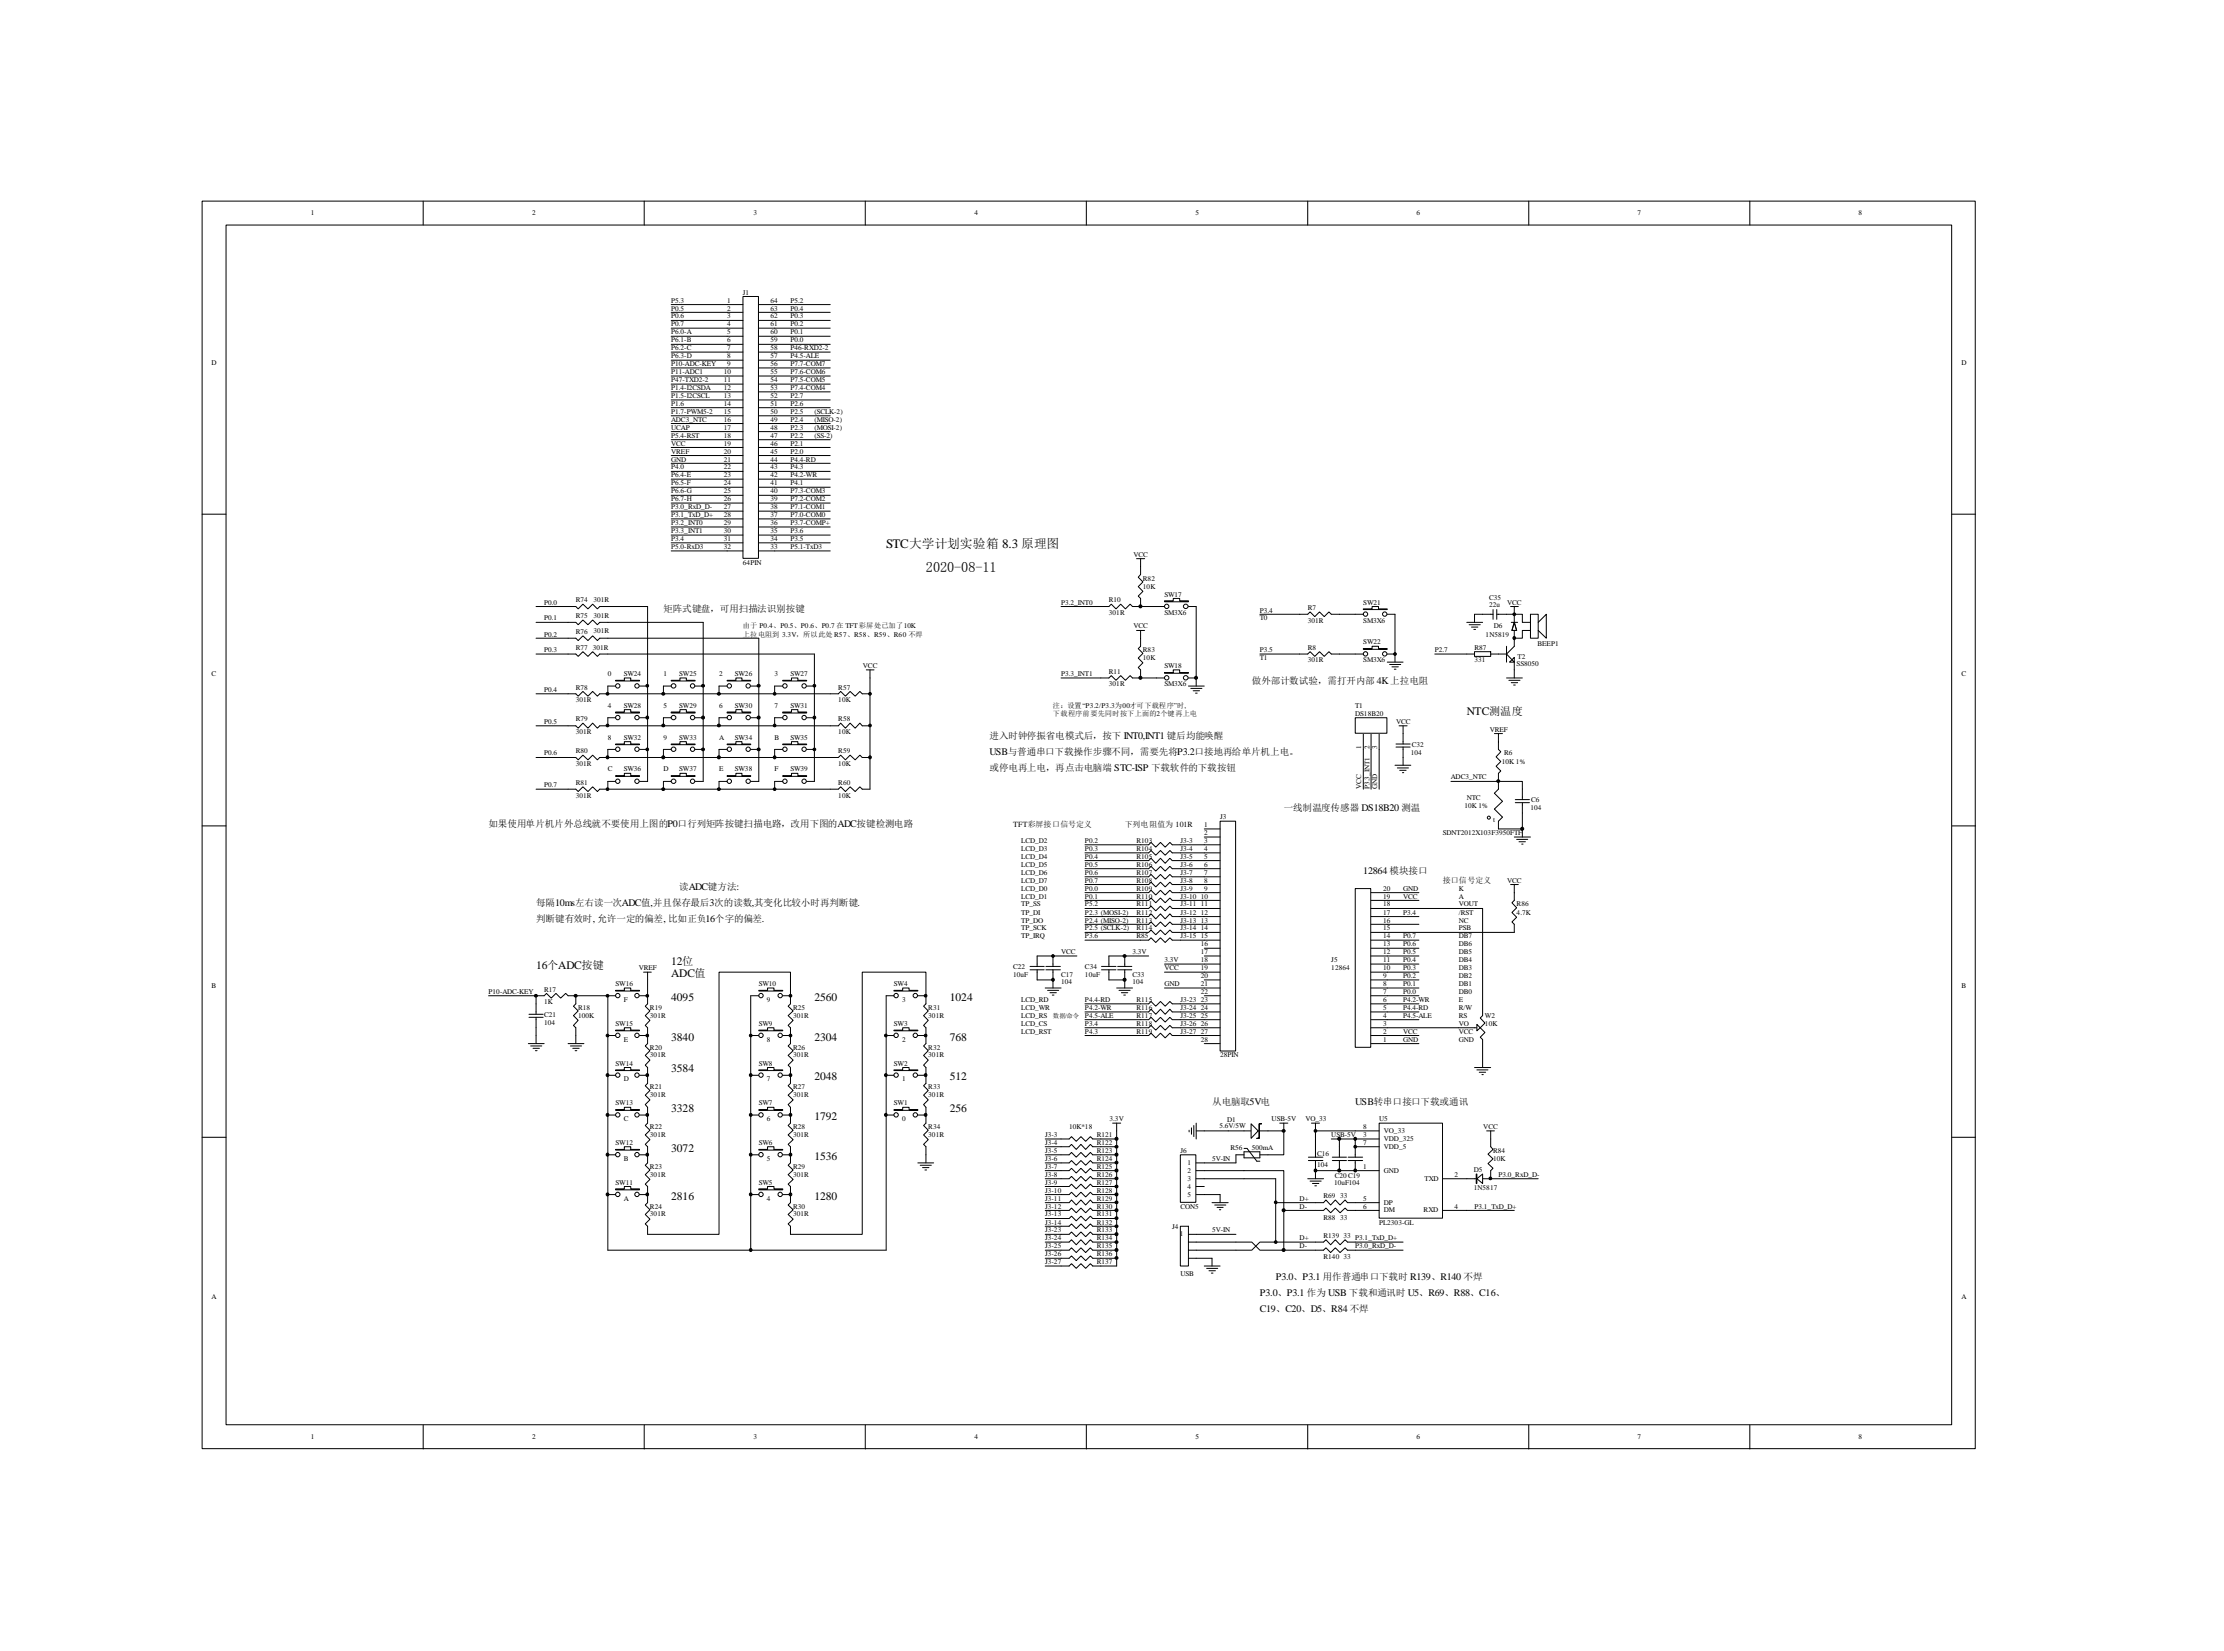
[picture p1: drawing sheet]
<svg xmlns="http://www.w3.org/2000/svg" width="279mm" height="207mm" viewBox="0 0 279 207" stroke-linecap="round" stroke-linejoin="round" font-family="sans-serif">
<defs><g id="words">
<text font-size="1.8" x="116.3" y="71.9">2020-08-11</text>
<text font-size="1.6" x="111.3" y="68.8">STC大学计划实验箱 8.3 原理图</text>
<g font-size="1.4">
<text x="184.3" y="89.8">NTC测温度</text>
<text x="67.3" y="121.7">16个ADC按键</text>
<text x="84.3" y="125.7">4095</text>
<text x="84.3" y="122.7">ADC值</text>
<text x="84.3" y="121.2">12位</text>
<text x="102.3" y="125.7">2560</text>
<text x="119.3" y="125.7">1024</text>
<text x="84.3" y="130.7">3840</text>
<text x="102.3" y="130.7">2304</text>
<text x="119.3" y="130.7">768</text>
<text x="84.3" y="134.7">3584</text>
<text x="102.3" y="135.7">2048</text>
<text x="119.3" y="135.7">512</text>
<text x="84.3" y="139.7">3328</text>
<text x="102.3" y="140.7">1792</text>
<text x="119.3" y="139.7">256</text>
<text x="84.3" y="144.7">3072</text>
<text x="102.3" y="145.7">1536</text>
<text x="84.3" y="150.7">2816</text>
<text x="102.3" y="150.7">1280</text>
</g>
<g font-size="1.3">
<text x="124.3" y="94.9">USB与普通串口下载操作步骤不同，需要先将P3.2口接地再给单片机上电。</text>
<text x="171.3" y="109.8">12864 模块接口</text>
<text x="170.3" y="138.8">USB转串口接口下载或通讯</text>
<text x="160.3" y="160.7">P3.0、P3.1 用作普通串口下载时 R139、R140 不焊</text>
<text x="158.3" y="162.8">P3.0、P3.1 作为 USB 下载和通讯时 U5、R69、R88、C16、</text>
<text x="158.3" y="164.8">C19、C20、D5、R84 不焊</text>
</g>
<g font-size="1.2">
<text x="83.3" y="76.9">矩阵式键盘，可用扫描法识别按键</text>
<text x="157.3" y="85.9">做外部计数试验，需打开内部 4K上拉电阻</text>
<text x="124.3" y="92.9">进入时钟停振省电模式后，按下 INT0,INT1 键后均能唤醒</text>
<text x="124.3" y="96.9">或停电再上电，再点击电脑端 STC-ISP 下载软件的下载按钮</text>
<text x="161.3" y="101.8">一线制温度传感器 DS18B20 测温</text>
<text x="61.4" y="103.8">如果使用单片机片外总线就不要使用上图的P0口行列矩阵按键扫描电路，改用下图的ADC按键检测电路</text>
<text x="67.3" y="113.8">每隔10ms左右读一次ADC值,并且保存最后3次的读数,其变化比较小时再判断键.</text>
<text x="85.3" y="111.8">读ADC键方法:</text>
<text x="67.3" y="115.8">判断键有效时, 允许一定的偏差, 比如正负16个字的偏差.</text>
<text x="152.3" y="138.8">从电脑取5V电</text>
</g>
<g font-size="1">
<text x="127.3" y="103.9">TFT彩屏接口信号定义</text>
<text x="141.3" y="103.9">下列电阻值为 101R</text>
<text x="181.3" y="110.9">接口信号定义</text>
</g>
<g font-size=".9">
<text x="39.1" y="27">1</text>
<text x="66.8" y="27">2</text>
<text x="94.6" y="27">3</text>
<text x="122.4" y="27">4</text>
<text x="150.2" y="27">5</text>
<text x="178" y="27">6</text>
<text x="205.7" y="27">7</text>
<text x="233.5" y="27">8</text>
<text x="84.3" y="39">P0.5</text>
<text x="84.3" y="40">P0.6</text>
<text x="84.3" y="41">P0.7</text>
<text x="84.3" y="38">P5.3</text>
<text x="84.3" y="42">P6.0-A</text>
<text x="91.3" y="38">1</text>
<text x="91.3" y="39">2</text>
<text x="91.3" y="40">3</text>
<text x="91.3" y="41">4</text>
<text x="91.3" y="42">5</text>
<text x="93.3" y="37">J1</text>
<text x="96.8" y="42">60</text>
<text x="96.8" y="41">61</text>
<text x="96.8" y="40">62</text>
<text x="96.8" y="39">63</text>
<text x="96.8" y="38">64</text>
<text x="99.3" y="42">P0.1</text>
<text x="99.3" y="41">P0.2</text>
<text x="99.3" y="40">P0.3</text>
<text x="99.3" y="39">P0.4</text>
<text x="99.3" y="38">P5.2</text>
<text x="26.6" y="45.8">D</text>
<text x="84.3" y="46">P10-ADC-KEY</text>
<text x="84.3" y="47">P11-ADC1</text>
<text x="84.3" y="48">P47-TXD2-2</text>
<text x="84.3" y="44">P6.2-C</text>
<text x="84.3" y="45">P6.3-D</text>
<text x="84.3" y="43">P6.1-B</text>
<text x="90.9" y="47">10</text>
<text x="90.9" y="48">11</text>
<text x="91.3" y="43">6</text>
<text x="91.3" y="44">7</text>
<text x="91.3" y="45">8</text>
<text x="91.3" y="46">9</text>
<text x="96.8" y="48">54</text>
<text x="96.8" y="47">55</text>
<text x="96.8" y="46">56</text>
<text x="96.8" y="45">57</text>
<text x="96.8" y="44">58</text>
<text x="96.8" y="43">59</text>
<text x="99.3" y="45">P4.5-ALE</text>
<text x="99.3" y="43">P0.0</text>
<text x="99.3" y="46">P7.7-COM7</text>
<text x="99.3" y="47">P7.6-COM6</text>
<text x="99.3" y="48">P7.5-COM5</text>
<text x="99.3" y="44">P46-RXD2-2</text>
<text x="246.4" y="45.8">D</text>
<text x="84.3" y="50">P1.5-I2CSCL</text>
<text x="84.3" y="49">P1.4-I2CSDA</text>
<text x="84.3" y="53">ADC3_NTC</text>
<text x="84.3" y="51">P1.6</text>
<text x="84.3" y="52">P1.7-PWM5-2</text>
<text x="84.3" y="54">UCAP</text>
<text x="90.9" y="49">12</text>
<text x="90.9" y="50">13</text>
<text x="90.9" y="51">14</text>
<text x="90.9" y="52">15</text>
<text x="90.9" y="53">16</text>
<text x="90.9" y="54">17</text>
<text x="96.8" y="54">48</text>
<text x="96.8" y="53">49</text>
<text x="96.8" y="52">50</text>
<text x="96.8" y="51">51</text>
<text x="96.8" y="50">52</text>
<text x="96.8" y="49">53</text>
<text x="99.3" y="54">P2.3</text>
<text x="99.3" y="53">P2.4</text>
<text x="99.3" y="52">P2.5</text>
<text x="99.3" y="51">P2.6</text>
<text x="99.3" y="50">P2.7</text>
<text x="99.3" y="49">P7.4-COM4</text>
<text x="102.3" y="53">(MISO-2)</text>
<text x="102.3" y="52">(SCLK-2)</text>
<text x="102.3" y="54">(MOSI-2)</text>
<text x="84.3" y="55">P5.4-RST</text>
<text x="84.3" y="58">GND</text>
<text x="84.3" y="57">VREF</text>
<text x="84.3" y="56">VCC</text>
<text x="84.3" y="60">P6.4-E</text>
<text x="84.3" y="59">P4.0</text>
<text x="90.9" y="55">18</text>
<text x="90.9" y="56">19</text>
<text x="90.9" y="57">20</text>
<text x="90.9" y="58">21</text>
<text x="90.9" y="59">22</text>
<text x="90.9" y="60">23</text>
<text x="96.8" y="60">42</text>
<text x="96.8" y="59">43</text>
<text x="96.8" y="58">44</text>
<text x="96.8" y="57">45</text>
<text x="96.8" y="56">46</text>
<text x="96.8" y="55">47</text>
<text x="99.3" y="58">P4.4-RD</text>
<text x="99.3" y="56">P2.1</text>
<text x="99.3" y="57">P2.0</text>
<text x="99.3" y="55">P2.2</text>
<text x="99.3" y="60">P4.2-WR</text>
<text x="99.3" y="59">P4.3</text>
<text x="102.3" y="55">(SS-2)</text>
<text x="84.3" y="65.9">P3.2_INT0</text>
<text x="84.3" y="64">P3.0_RxD_D-</text>
<text x="84.3" y="65">P3.1_TxD_D+</text>
<text x="84.3" y="63">P6.7-H</text>
<text x="84.3" y="62">P6.6-G</text>
<text x="84.3" y="61">P6.5-F</text>
<text x="90.9" y="61">24</text>
<text x="90.9" y="62">25</text>
<text x="90.9" y="63">26</text>
<text x="90.9" y="64">27</text>
<text x="90.9" y="65">28</text>
<text x="90.9" y="65.9">29</text>
<text x="96.8" y="65.9">36</text>
<text x="96.8" y="65">37</text>
<text x="96.8" y="64">38</text>
<text x="96.8" y="63">39</text>
<text x="96.8" y="62">40</text>
<text x="96.8" y="61">41</text>
<text x="99.3" y="65.9">P3.7-COMP+</text>
<text x="99.3" y="63">P7.2-COM2</text>
<text x="99.3" y="62">P7.3-COM3</text>
<text x="99.3" y="64">P7.1-COM1</text>
<text x="99.3" y="65">P7.0-COM0</text>
<text x="99.3" y="61">P4.1</text>
<text x="84.3" y="67">P3.3_INT1</text>
<text x="84.3" y="69">P5.0-RxD3</text>
<text x="84.3" y="68">P3.4</text>
<text x="90.9" y="67">30</text>
<text x="90.9" y="68">31</text>
<text x="90.9" y="69">32</text>
<text x="93.3" y="70.9">64PIN</text>
<text x="96.8" y="69">33</text>
<text x="96.8" y="68">34</text>
<text x="96.8" y="67">35</text>
<text x="99.3" y="68">P3.5</text>
<text x="99.3" y="69">P5.1-TxD3</text>
<text x="99.3" y="67">P3.6</text>
<text x="142.4" y="70">VCC</text>
<text x="68.4" y="75.9">P0.0</text>
<text x="68.4" y="77.9">P0.1</text>
<text x="72.3" y="77.6">R75</text>
<text x="72.3" y="75.6">R74</text>
<text x="74.5" y="77.6">301R</text>
<text x="74.5" y="75.6">301R</text>
<text x="133.3" y="75.9">P3.2_INT0</text>
<text x="139.3" y="75.6">R10</text>
<text x="139.3" y="77.3">301R</text>
<text x="143.6" y="72.9">R82</text>
<text x="143.6" y="73.9">10K</text>
<text x="146.3" y="75">SW17</text>
<text x="146.3" y="77.3">SM3X6</text>
<text x="158.3" y="77">P3.4</text>
<text x="158.3" y="77.9">T0</text>
<text x="164.3" y="76.7">R7</text>
<text x="171.3" y="75.9">SW21</text>
<text x="187.1" y="75.3">C35</text>
<text x="187.1" y="76.2">22u</text>
<text x="189.3" y="75.9">VCC</text>
<text x="68.4" y="80">P0.2</text>
<text x="68.4" y="81.9">P0.3</text>
<text x="72.3" y="79.6">R76</text>
<text x="72.3" y="81.7">R77</text>
<text x="74.5" y="81.7">301R</text>
<text x="74.5" y="79.5">301R</text>
<text x="93.3" y="78.9">由于 P0.4、P0.5、P0.6、P0.7 在 TFT彩屏处已加了10K</text>
<text x="93.3" y="80">上拉电阻到 3.3V，所以此处 R57、R58、R59、R60 不焊</text>
<text x="108.4" y="83.9">VCC</text>
<text x="142.4" y="78.9">VCC</text>
<text x="143.6" y="81.9">R83</text>
<text x="143.6" y="82.9">10K</text>
<text x="146.3" y="83.9">SW18</text>
<text x="158.3" y="81.9">P3.5</text>
<text x="158.3" y="82.9">T1</text>
<text x="164.3" y="78.2">301R</text>
<text x="164.3" y="81.7">R8</text>
<text x="164.3" y="83.2">301R</text>
<text x="171.3" y="78.2">SM3X6</text>
<text x="171.3" y="80.9">SW22</text>
<text x="171.3" y="83.2">SM3X6</text>
<text x="180.2" y="81.9">P2.7</text>
<text x="185.2" y="81.7">R87</text>
<text x="185.2" y="83.2">331</text>
<text x="186.6" y="80">1N5819</text>
<text x="187.7" y="78.9">D6</text>
<text x="190.5" y="83.6">SS8050</text>
<text x="190.7" y="82.8">T2</text>
<text x="193.2" y="81.1">BEEP1</text>
<text x="26.6" y="84.9">C</text>
<text x="68.4" y="86.9">P0.4</text>
<text x="72.3" y="86.6">R78</text>
<text x="72.3" y="88.2">301R</text>
<text x="76.4" y="88.9">4</text>
<text x="76.4" y="84.9">0</text>
<text x="78.4" y="84.9">SW24</text>
<text x="78.4" y="88.9">SW28</text>
<text x="83.3" y="88.9">5</text>
<text x="83.3" y="84.9">1</text>
<text x="85.3" y="84.9">SW25</text>
<text x="85.3" y="88.9">SW29</text>
<text x="90.3" y="88.9">6</text>
<text x="90.3" y="84.9">2</text>
<text x="92.3" y="84.9">SW26</text>
<text x="92.3" y="88.9">SW30</text>
<text x="97.3" y="88.9">7</text>
<text x="97.3" y="84.9">3</text>
<text x="99.3" y="84.9">SW27</text>
<text x="99.3" y="88.9">SW31</text>
<text x="105.3" y="86.6">R57</text>
<text x="105.3" y="88.2">10K</text>
<text x="132.3" y="89.9">下载程序前要先同时按下上面的2个键再上电</text>
<text x="132.3" y="88.9">注：设置“P3.2/P3.3为00才可下载程序”时,</text>
<text x="133.3" y="84.9">P3.3_INT1</text>
<text x="139.3" y="84.6">R11</text>
<text x="139.3" y="86.2">301R</text>
<text x="146.3" y="86.2">SM3X6</text>
<text x="170.3" y="88.9">T1</text>
<text x="170.3" y="89.9">DS18B20</text>
<text x="246.4" y="84.9">C</text>
<text x="68.4" y="90.9">P0.5</text>
<text x="68.4" y="94.9">P0.6</text>
<text x="72.3" y="90.6">R79</text>
<text x="72.3" y="92.2">301R</text>
<text x="72.3" y="94.6">R80</text>
<text x="76.4" y="92.9">8</text>
<text x="78.4" y="92.9">SW32</text>
<text x="83.3" y="92.9">9</text>
<text x="85.3" y="92.9">SW33</text>
<text x="90.3" y="92.9">A</text>
<text x="92.3" y="92.9">SW34</text>
<text x="97.3" y="92.9">B</text>
<text x="99.3" y="92.9">SW35</text>
<text x="105.3" y="94.6">R59</text>
<text x="105.3" y="90.6">R58</text>
<text x="105.3" y="92.2">10K</text>
<text x="171" y="94.1" transform="rotate(-90 171 94.1)">1</text>
<text x="172" y="94.1" transform="rotate(-90 172 94.1)">2</text>
<text x="173" y="94.1" transform="rotate(-90 173 94.1)">3</text>
<text x="175.4" y="90.9">VCC</text>
<text x="177.2" y="94.8">104</text>
<text x="177.4" y="93.8">C32</text>
<text x="187.1" y="91.9">VREF</text>
<text x="188.7" y="95.9">10K 1%</text>
<text x="189" y="94.9">R6</text>
<text x="68.4" y="98.9">P0.7</text>
<text x="72.3" y="96.2">301R</text>
<text x="72.3" y="98.6">R81</text>
<text x="72.3" y="100.2">301R</text>
<text x="76.4" y="96.9">C</text>
<text x="78.4" y="96.9">SW36</text>
<text x="83.3" y="96.9">D</text>
<text x="85.3" y="96.9">SW37</text>
<text x="90.3" y="96.9">E</text>
<text x="92.3" y="96.9">SW38</text>
<text x="97.3" y="96.9">F</text>
<text x="99.3" y="96.9">SW39</text>
<text x="105.3" y="98.6">R60</text>
<text x="105.3" y="100.2">10K</text>
<text x="105.3" y="96.2">10K</text>
<text x="171" y="99.1" transform="rotate(-90 171 99.1)">VCC</text>
<text x="172" y="99.1" transform="rotate(-90 172 99.1)">P3.3_INT1</text>
<text x="173" y="99.1" transform="rotate(-90 173 99.1)">GND</text>
<text x="182.3" y="97.9">ADC3_NTC</text>
<text x="184" y="101.5">10K 1%</text>
<text x="184.3" y="100.5">NTC</text>
<text x="192.3" y="101.8">104</text>
<text x="192.4" y="100.8">C6</text>
<text x="128.3" y="105.9">LCD_D2</text>
<text x="128.3" y="106.9">LCD_D3</text>
<text x="128.3" y="107.9">LCD_D4</text>
<text x="136.3" y="105.9">P0.2</text>
<text x="136.3" y="106.9">P0.3</text>
<text x="136.3" y="107.9">P0.4</text>
<text x="142.8" y="105.9">R103</text>
<text x="142.8" y="106.9">R104</text>
<text x="142.8" y="107.9">R105</text>
<text x="148.3" y="105.9">J3-3</text>
<text x="148.3" y="106.9">J3-4</text>
<text x="148.3" y="107.9">J3-5</text>
<text x="151.3" y="103.9">1</text>
<text x="151.3" y="104.9">2</text>
<text x="151.3" y="105.9">3</text>
<text x="151.3" y="106.9">4</text>
<text x="151.3" y="107.9">5</text>
<text x="153.3" y="102.9">J3</text>
<text x="181.3" y="104.9">SDNT2012X103F3950FTF</text>
<text x="187.6" y="103.3">t</text>
<text x="128.3" y="108.9">LCD_D5</text>
<text x="128.3" y="109.9">LCD_D6</text>
<text x="128.3" y="110.9">LCD_D7</text>
<text x="128.3" y="111.9">LCD_D0</text>
<text x="128.3" y="112.9">LCD_D1</text>
<text x="128.3" y="113.9">TP_SS</text>
<text x="136.3" y="111.9">P0.0</text>
<text x="136.3" y="112.9">P0.1</text>
<text x="136.3" y="108.9">P0.5</text>
<text x="136.3" y="109.9">P0.6</text>
<text x="136.3" y="110.9">P0.7</text>
<text x="136.3" y="113.9">P5.2</text>
<text x="142.8" y="108.9">R106</text>
<text x="142.8" y="109.9">R107</text>
<text x="142.8" y="110.9">R108</text>
<text x="142.8" y="111.9">R109</text>
<text x="142.8" y="112.9">R110</text>
<text x="142.8" y="113.9">R111</text>
<text x="148.3" y="108.9">J3-6</text>
<text x="148.3" y="109.9">J3-7</text>
<text x="148.3" y="110.9">J3-8</text>
<text x="148.3" y="111.9">J3-9</text>
<text x="148.3" y="112.9">J3-10</text>
<text x="148.3" y="113.9">J3-11</text>
<text x="150.9" y="112.9">10</text>
<text x="150.9" y="113.9">11</text>
<text x="151.3" y="108.9">6</text>
<text x="151.3" y="109.9">7</text>
<text x="151.3" y="110.9">8</text>
<text x="151.3" y="111.9">9</text>
<text x="173.8" y="113.9">18</text>
<text x="173.8" y="112.9">19</text>
<text x="173.8" y="111.9">20</text>
<text x="176.3" y="111.9">GND</text>
<text x="176.3" y="112.9">VCC</text>
<text x="183.3" y="111.9">K</text>
<text x="183.3" y="112.9">A</text>
<text x="183.3" y="113.9">VOUT</text>
<text x="189.3" y="110.9">VCC</text>
<text x="190.5" y="113.9">R86</text>
<text x="128.3" y="114.9">TP_DI</text>
<text x="128.3" y="115.9">TP_DO</text>
<text x="128.3" y="116.9">TP_SCK</text>
<text x="128.3" y="117.9">TP_IRQ</text>
<text x="133.3" y="119.9">VCC</text>
<text x="136.3" y="115.9">P2.4 (MISO-2)</text>
<text x="136.3" y="114.9">P2.3 (MOSI-2)</text>
<text x="136.3" y="116.9">P2.5 (SCLK-2)</text>
<text x="136.3" y="117.9">P3.6</text>
<text x="142.3" y="119.9">3.3V</text>
<text x="142.8" y="114.9">R112</text>
<text x="142.8" y="115.9">R113</text>
<text x="142.8" y="116.9">R114</text>
<text x="142.8" y="117.9">R85</text>
<text x="148.3" y="114.9">J3-12</text>
<text x="148.3" y="115.9">J3-13</text>
<text x="148.3" y="116.9">J3-14</text>
<text x="148.3" y="117.9">J3-15</text>
<text x="150.9" y="114.9">12</text>
<text x="150.9" y="115.9">13</text>
<text x="150.9" y="116.9">14</text>
<text x="150.9" y="117.9">15</text>
<text x="150.9" y="118.9">16</text>
<text x="150.9" y="119.9">17</text>
<text x="173.8" y="119.9">12</text>
<text x="173.8" y="118.9">13</text>
<text x="173.8" y="117.9">14</text>
<text x="173.8" y="116.9">15</text>
<text x="173.8" y="115.9">16</text>
<text x="173.8" y="114.9">17</text>
<text x="176.3" y="119.9">P0.5</text>
<text x="176.3" y="118.9">P0.6</text>
<text x="176.3" y="114.9">P3.4</text>
<text x="176.3" y="117.9">P0.7</text>
<text x="183.3" y="114.9">/RST</text>
<text x="183.3" y="115.9">NC</text>
<text x="183.3" y="116.9">PSB</text>
<text x="183.3" y="117.9">DB7</text>
<text x="183.3" y="118.9">DB6</text>
<text x="183.3" y="119.9">DB5</text>
<text x="190.5" y="114.9">4.7K</text>
<text x="26.6" y="124.1">B</text>
<text x="61.4" y="124.9">P10-ADC-KEY</text>
<text x="68.4" y="124.6">R17</text>
<text x="77.3" y="123.9">SW16</text>
<text x="78.4" y="125.8">F</text>
<text x="80.3" y="121.9">VREF</text>
<text x="95.3" y="123.9">SW10</text>
<text x="96.3" y="125.8">9</text>
<text x="112.3" y="123.9">SW4</text>
<text x="113.3" y="125.8">3</text>
<text x="127.3" y="121.8">C22</text>
<text x="127.3" y="122.7">10uF</text>
<text x="128.3" y="125.8">LCD_RD</text>
<text x="133.3" y="122.8">C17</text>
<text x="133.3" y="123.6">104</text>
<text x="136.3" y="121.8">C34</text>
<text x="136.3" y="122.7">10uF</text>
<text x="136.3" y="125.8">P4.4-RD</text>
<text x="142.3" y="122.8">C33</text>
<text x="142.3" y="123.6">104</text>
<text x="142.8" y="125.8">R115</text>
<text x="146.3" y="120.9">3.3V</text>
<text x="146.3" y="121.9">VCC</text>
<text x="146.3" y="123.9">GND</text>
<text x="148.3" y="125.8">J3-23</text>
<text x="150.9" y="120.9">18</text>
<text x="150.9" y="121.9">19</text>
<text x="150.9" y="122.9">20</text>
<text x="150.9" y="123.9">21</text>
<text x="150.9" y="124.9">22</text>
<text x="150.9" y="125.8">23</text>
<text x="167.3" y="120.9">J5</text>
<text x="167.3" y="121.9">12864</text>
<text x="173.8" y="125.8">6</text>
<text x="173.8" y="124.9">7</text>
<text x="173.8" y="123.9">8</text>
<text x="173.8" y="122.9">9</text>
<text x="173.8" y="121.9">10</text>
<text x="173.8" y="120.9">11</text>
<text x="176.3" y="124.9">P0.0</text>
<text x="176.3" y="122.9">P0.2</text>
<text x="176.3" y="121.9">P0.3</text>
<text x="176.3" y="120.9">P0.4</text>
<text x="176.3" y="123.9">P0.1</text>
<text x="176.3" y="125.8">P4.2-WR</text>
<text x="183.3" y="120.9">DB4</text>
<text x="183.3" y="121.9">DB3</text>
<text x="183.3" y="122.9">DB2</text>
<text x="183.3" y="123.9">DB1</text>
<text x="183.3" y="124.9">DB0</text>
<text x="183.3" y="125.8">E</text>
<text x="246.4" y="124.1">B</text>
<text x="68.4" y="126.1">1K</text>
<text x="68.4" y="127.8">C21</text>
<text x="68.4" y="128.8">104</text>
<text x="72.6" y="126.9">R18</text>
<text x="72.6" y="127.9">100K</text>
<text x="77.3" y="128.9">SW15</text>
<text x="78.4" y="130.8">E</text>
<text x="81.7" y="131.9">R20</text>
<text x="81.7" y="126.9">R19</text>
<text x="81.7" y="127.9">301R</text>
<text x="95.3" y="128.9">SW9</text>
<text x="96.3" y="130.8">8</text>
<text x="99.6" y="131.9">R26</text>
<text x="99.6" y="126.9">R25</text>
<text x="99.6" y="127.9">301R</text>
<text x="112.3" y="128.9">SW3</text>
<text x="113.3" y="130.8">2</text>
<text x="116.6" y="131.9">R32</text>
<text x="116.6" y="126.9">R31</text>
<text x="116.6" y="127.9">301R</text>
<text x="128.3" y="126.9">LCD_WR</text>
<text x="128.3" y="127.9">LCD_RS</text>
<text x="128.3" y="128.9">LCD_CS</text>
<text x="128.3" y="129.9">LCD_RST</text>
<text x="136.3" y="128.9">P3.4</text>
<text x="136.3" y="129.9">P4.3</text>
<text x="136.3" y="126.9">P4.2-WR</text>
<text x="136.3" y="127.9">P4.5-ALE</text>
<text x="142.8" y="126.9">R116</text>
<text x="142.8" y="128.9">R118</text>
<text x="142.8" y="127.9">R117</text>
<text x="142.8" y="129.9">R119</text>
<text x="148.3" y="126.9">J3-24</text>
<text x="148.3" y="127.9">J3-25</text>
<text x="148.3" y="128.9">J3-26</text>
<text x="148.3" y="129.9">J3-27</text>
<text x="150.9" y="126.9">24</text>
<text x="150.9" y="127.9">25</text>
<text x="150.9" y="128.9">26</text>
<text x="150.9" y="129.9">27</text>
<text x="150.9" y="130.8">28</text>
<text x="173.8" y="130.8">1</text>
<text x="173.8" y="129.9">2</text>
<text x="173.8" y="128.9">3</text>
<text x="173.8" y="127.9">4</text>
<text x="173.8" y="126.9">5</text>
<text x="176.3" y="130.8">GND</text>
<text x="176.3" y="129.9">VCC</text>
<text x="176.3" y="127.9">P4.5-ALE</text>
<text x="176.3" y="126.9">P4.4-RD</text>
<text x="183.3" y="126.9">R/W</text>
<text x="183.3" y="127.9">RS</text>
<text x="183.3" y="129.9">VCC</text>
<text x="183.3" y="130.8">GND</text>
<text x="183.3" y="128.9">VO</text>
<text x="186.6" y="127.9">W2</text>
<text x="186.6" y="128.9">10K</text>
<text x="77.3" y="133.9">SW14</text>
<text x="78.4" y="135.8">D</text>
<text x="81.7" y="136.9">R21</text>
<text x="81.7" y="137.8">301R</text>
<text x="81.7" y="132.8">301R</text>
<text x="95.3" y="133.9">SW8</text>
<text x="96.3" y="135.8">7</text>
<text x="99.6" y="136.9">R27</text>
<text x="99.6" y="137.8">301R</text>
<text x="99.6" y="132.8">301R</text>
<text x="112.3" y="133.9">SW2</text>
<text x="113.3" y="135.8">1</text>
<text x="116.6" y="136.9">R33</text>
<text x="116.6" y="137.8">301R</text>
<text x="116.6" y="132.8">301R</text>
<text x="153.3" y="132.8">28PIN</text>
<text x="77.3" y="143.8">SW12</text>
<text x="77.3" y="138.8">SW13</text>
<text x="78.4" y="140.8">C</text>
<text x="81.7" y="141.9">R22</text>
<text x="81.7" y="142.8">301R</text>
<text x="95.3" y="143.8">SW6</text>
<text x="95.3" y="138.8">SW7</text>
<text x="96.3" y="140.8">6</text>
<text x="99.6" y="141.9">R28</text>
<text x="99.6" y="142.8">301R</text>
<text x="112.3" y="138.8">SW1</text>
<text x="113.3" y="140.8">0</text>
<text x="116.6" y="141.9">R34</text>
<text x="116.6" y="142.8">301R</text>
<text x="131.3" y="142.8">J3-3</text>
<text x="131.3" y="143.8">J3-4</text>
<text x="134.3" y="141.9">10K*18</text>
<text x="137.8" y="142.8">R121</text>
<text x="137.8" y="143.8">R122</text>
<text x="139.4" y="140.8">3.3V</text>
<text x="153.2" y="141.7">5.6V/5W</text>
<text x="154.2" y="140.9">D1</text>
<text x="159.8" y="140.8">USB-5V</text>
<text x="164" y="140.8">VO_33</text>
<text x="167.3" y="142.8">USB-5V</text>
<text x="171.3" y="141.9">8</text>
<text x="171.3" y="143.8">7</text>
<text x="171.3" y="142.8">3</text>
<text x="173.3" y="140.8">U5</text>
<text x="173.9" y="142.3">VO_33</text>
<text x="173.9" y="143.3">VDD_325</text>
<text x="186.3" y="141.9">VCC</text>
<text x="77.3" y="148.8">SW11</text>
<text x="78.4" y="145.8">B</text>
<text x="81.7" y="146.8">R23</text>
<text x="81.7" y="147.8">301R</text>
<text x="95.3" y="148.8">SW5</text>
<text x="96.3" y="145.8">5</text>
<text x="99.6" y="146.8">R29</text>
<text x="99.6" y="147.8">301R</text>
<text x="131.3" y="144.8">J3-5</text>
<text x="131.3" y="145.8">J3-6</text>
<text x="131.3" y="146.8">J3-7</text>
<text x="131.3" y="147.8">J3-8</text>
<text x="131.3" y="148.8">J3-9</text>
<text x="131.3" y="149.8">J3-10</text>
<text x="137.8" y="144.8">R123</text>
<text x="137.8" y="145.8">R124</text>
<text x="137.8" y="146.8">R125</text>
<text x="137.8" y="147.8">R126</text>
<text x="137.8" y="148.8">R127</text>
<text x="137.8" y="149.8">R128</text>
<text x="148.3" y="144.8">J6</text>
<text x="149.2" y="146.3">1</text>
<text x="149.2" y="147.3">2</text>
<text x="149.2" y="148.3">3</text>
<text x="149.2" y="149.3">4</text>
<text x="152.3" y="145.8">5V-IN</text>
<text x="154.6" y="144.4">R56</text>
<text x="157.3" y="144.4">500mA</text>
<text x="165.5" y="145.2">C16</text>
<text x="165.5" y="146.6">104</text>
<text x="167.6" y="148.9">10uF104</text>
<text x="167.7" y="148">C20 C19</text>
<text x="171.3" y="146.8">1</text>
<text x="173.9" y="144.3">VDD_5</text>
<text x="173.9" y="147.3">GND</text>
<text x="179" y="148.3">TXD</text>
<text x="182.7" y="147.8">2</text>
<text x="185.2" y="147.2">D5</text>
<text x="185.2" y="149.4">1N5817</text>
<text x="187.6" y="144.8">R84</text>
<text x="187.6" y="145.8">10K</text>
<text x="188.2" y="147.8">P3.0_RxD_D-</text>
<text x="78.4" y="150.8">A</text>
<text x="81.7" y="151.8">R24</text>
<text x="81.7" y="152.8">301R</text>
<text x="96.3" y="150.8">4</text>
<text x="99.6" y="151.8">R30</text>
<text x="99.6" y="152.8">301R</text>
<text x="131.3" y="150.8">J3-11</text>
<text x="131.3" y="151.8">J3-12</text>
<text x="131.3" y="152.8">J3-13</text>
<text x="131.3" y="153.8">J3-14</text>
<text x="131.3" y="154.8">J3-23</text>
<text x="131.3" y="155.8">J3-24</text>
<text x="137.8" y="150.8">R129</text>
<text x="137.8" y="151.8">R130</text>
<text x="137.8" y="152.8">R131</text>
<text x="137.8" y="153.8">R132</text>
<text x="137.8" y="154.8">R133</text>
<text x="137.8" y="155.8">R134</text>
<text x="147.3" y="154.4">J4</text>
<text x="148.2" y="155.3">1</text>
<text x="148.3" y="151.8">CON5</text>
<text x="149.2" y="150.3">5</text>
<text x="152.3" y="154.8">5V-IN</text>
<text x="163.3" y="155.8">D+</text>
<text x="163.3" y="150.8">D+</text>
<text x="163.3" y="151.8">D-</text>
<text x="166.3" y="150.5">R69</text>
<text x="166.3" y="153.2">R88</text>
<text x="166.3" y="155.5">R139</text>
<text x="168.4" y="150.5">33</text>
<text x="168.4" y="153.2">33</text>
<text x="168.8" y="155.5">33</text>
<text x="170.3" y="155.8">P3.1_TxD_D+</text>
<text x="171.3" y="150.8">5</text>
<text x="171.3" y="151.8">6</text>
<text x="173.3" y="153.8">PL2303-GL</text>
<text x="173.9" y="151.3">DP</text>
<text x="173.9" y="152.3">DM</text>
<text x="178.9" y="152.3">RXD</text>
<text x="182.7" y="151.8">4</text>
<text x="185.2" y="151.8">P3.1_TxD_D+</text>
<text x="131.3" y="156.8">J3-25</text>
<text x="131.3" y="157.8">J3-26</text>
<text x="131.3" y="158.8">J3-27</text>
<text x="137.8" y="156.8">R135</text>
<text x="137.8" y="157.8">R136</text>
<text x="137.8" y="158.8">R137</text>
<text x="148.3" y="160.3">USB</text>
<text x="163.3" y="156.8">D-</text>
<text x="166.3" y="158.2">R140</text>
<text x="168.8" y="158.2">33</text>
<text x="170.3" y="156.8">P3.0_RxD_D-</text>
<text x="26.6" y="163.2">A</text>
<text x="246.4" y="163.2">A</text>
<text x="39.1" y="180.8">1</text>
<text x="66.8" y="180.8">2</text>
<text x="94.6" y="180.8">3</text>
<text x="122.4" y="180.8">4</text>
<text x="150.2" y="180.8">5</text>
<text x="178" y="180.8">6</text>
<text x="205.7" y="180.8">7</text>
<text x="233.5" y="180.8">8</text>
</g>
<text font-size=".8" x="132.3" y="127.9">数据/命令</text>
</g></defs>
<g fill="none" stroke="#000" stroke-width=".13">
<path d="M25.4 25.3h222.8v156.7h-222.8zM28.4 28.3h216.8v150.7h-216.8zM53.2 25.3v3M80.9 25.3v3M84.3 39.2h7M84.3 38.3h7M97.3 39.2h7M97.3 38.3h7M108.7 25.3v3M136.5 25.3v3M164.3 25.3v3M192.1 25.3v3"/>
<path d="M219.8 25.3v3M84.3 52.2h7M84.3 51.2h7M84.3 50.2h7M84.3 49.2h7M84.3 48.3h7M84.3 47.2h7M84.3 46.2h7M84.3 45.2h7M84.3 44.2h7M84.3 43.3h7M84.3 42.2h7"/>
<path d="M84.3 41.2h7M84.3 40.3h7M84.3 54.2h7M84.3 56.2h7M84.3 57.2h7M84.3 58.2h7M84.3 59.2h7M84.3 55.2h7M84.3 53.2h7M97.3 52.2h7M97.3 51.2h7M97.3 50.2h7"/>
<path d="M97.3 49.2h7M97.3 48.3h7M97.3 47.2h7M97.3 46.2h7M97.3 45.2h7M97.3 44.2h7M97.3 43.3h7M97.3 42.2h7M97.3 41.2h7M97.3 40.3h7M97.3 54.2h7M97.3 56.2h7"/>
<path d="M97.3 57.2h7M97.3 58.2h7M97.3 59.2h7M97.3 55.2h7M97.3 53.2h7M25.4 64.6h3M84.3 60.2h7M84.3 61.2h7M84.3 62.2h7M84.3 63.2h7M84.3 65.2h7M84.3 66.2h7"/>
<path d="M84.3 67.2h7M84.3 68.2h7M84.3 64.2h7M84.3 69.2h7M97.3 60.2h7M97.3 61.2h7M97.3 62.2h7M97.3 63.2h7M97.3 65.2h7M97.3 66.2h7M97.3 67.2h7M97.3 68.2h7"/>
<path d="M97.3 64.2h7M97.3 69.2h7M245.2 64.6h3M25.4 103.8h3M245.2 103.8h3M25.4 142.9h3M111.3 140.1h1M115.3 140.1h1v1l-.3 .3 .6 .6-.6 .6 .6 .6-.6 .6 .3 .3v1M131.3 143.1h3l.3-.3 .6 .6 .6-.6 .6 .6 .6-.6 .3 .3h3M131.3 144.1h3l.3-.3 .6 .6 .6-.6 .6 .6 .6-.6 .3 .3h3M131.3 145.1h3l.3-.3 .6 .6 .6-.6 .6 .6 .6-.6 .3 .3h3M131.3 146.1h3l.3-.3 .6 .6 .6-.6 .6 .6 .6-.6 .3 .3h3"/>
<path d="M131.3 147.1h3l.3-.3 .6 .6 .6-.6 .6 .6 .6-.6 .3 .3h3M131.3 148.1h3l.3-.3 .6 .6 .6-.6 .6 .6 .6-.6 .3 .3h3M131.3 149h3l.3-.2 .6 .5 .6-.5 .6 .5 .6-.5 .3 .2h3M131.3 150.1h3l.3-.3 .6 .6 .6-.6 .6 .6 .6-.6 .3 .3h3M131.3 151.1h3l.3-.4 .6 .7 .6-.7 .6 .7 .6-.7 .3 .4h3M131.3 152.1h3l.3-.3 .6 .6 .6-.6 .6 .6 .6-.6 .3 .3h3M131.3 153.1h3l.3-.3 .6 .6 .6-.6 .6 .6 .6-.6 .3 .3h3M131.3 154h3l.3-.3 .6 .6 .6-.6 .6 .6 .6-.6 .3 .3h3M131.3 155.1h3l.3-.3 .6 .6 .6-.6 .6 .6 .6-.6 .3 .3h3M131.3 156h3l.3-.3 .6 .7 .6-.7 .6 .7 .6-.7 .3 .3h3M131.3 157h3l.3-.2 .6 .5 .6-.5 .6 .5 .6-.5 .3 .2h3M131.3 158.1h3l.3-.3 .6 .6 .6-.6 .6 .6 .6-.6 .3 .3h3"/>
<path d="M139.8 141.1h1M140.3 141.1v17.9h-3l-.3-.3-.6 .6-.6-.6-.6 .6-.6-.6-.3 .3h-3M245.2 142.9h3M53.2 179v3M80.9 179v3M108.7 179v3M136.5 179v3M164.3 179v3M192.1 179v3M219.8 179v3"/>
</g>
<path d="M112.3 139.4h1.1v-.3h.8v.3h1.1v.1h-3z" fill-rule="evenodd" fill="#fff" stroke="#000" stroke-width=".13"/>
<g fill="none" stroke="#000" stroke-width=".13">
<path d="M111.3 135.1h1M115.3 135.1h1v1l-.3 .3 .6 .6-.6 .6 .6 .6-.6 .6 .3 .3v1"/>
<circle cx="112.6" cy="140.1" r=".28"/>
<circle cx="115" cy="140.1" r=".28"/>
</g>
<path d="M112.3 134.4h1.1v-.3h.8v.3h1.1v.1h-3z" fill-rule="evenodd" fill="#fff" stroke="#000" stroke-width=".13"/>
<g fill="none" stroke="#000" stroke-width=".13">
<path d="M111.3 130.1h1M115.3 130.1h1v1l-.3 .3 .6 .6-.6 .6 .6 .6-.6 .6 .3 .3v1"/>
<circle cx="112.6" cy="135.1" r=".28"/>
<circle cx="115" cy="135.1" r=".28"/>
</g>
<path d="M112.3 129.4h1.1v-.3h.8v.3h1.1v.1h-3z" fill-rule="evenodd" fill="#fff" stroke="#000" stroke-width=".13"/>
<g fill="none" stroke="#000" stroke-width=".13">
<path d="M111.3 125.1h1M115.3 125.1h1v1l-.3 .3 .6 .6-.6 .6 .6 .6-.6 .6 .3 .3v1"/>
<circle cx="112.6" cy="130.1" r=".28"/>
<circle cx="115" cy="130.1" r=".28"/>
</g>
<path d="M112.3 124.4h1.1v-.3h.8v.3h1.1v.1h-3z" fill-rule="evenodd" fill="#fff" stroke="#000" stroke-width=".13"/>
<g fill="none" stroke="#000" stroke-width=".13">
<path d="M94.3 150.1h1M98.3 150.1h1v1l-.3 .3 .6 .6-.6 .6 .6 .6-.6 .5 .3 .3v1.1"/>
<circle cx="112.6" cy="125.1" r=".28"/>
<circle cx="115" cy="125.1" r=".28"/>
</g>
<path d="M95.3 149.3h1.1v-.3h.8v.3h1.1v.2h-3z" fill-rule="evenodd" fill="#fff" stroke="#000" stroke-width=".13"/>
<g fill="none" stroke="#000" stroke-width=".13">
<path d="M94.3 145.1h1M98.3 145.1h1v1l-.3 .3 .6 .6-.6 .6 .6 .6-.6 .6 .3 .2v1.1"/>
<circle cx="95.6" cy="150" r=".28"/>
<circle cx="98" cy="150" r=".28"/>
</g>
<path d="M95.3 144.4h1.1v-.3h.8v.3h1.1v.1h-3z" fill-rule="evenodd" fill="#fff" stroke="#000" stroke-width=".13"/>
<g fill="none" stroke="#000" stroke-width=".13">
<path d="M94.3 140.1h1M98.3 140.1h1v1l-.3 .3 .6 .6-.6 .6 .6 .6-.6 .6 .3 .3v1"/>
<circle cx="95.6" cy="145" r=".28"/>
<circle cx="98" cy="145" r=".28"/>
</g>
<path d="M95.3 139.4h1.1v-.3h.8v.3h1.1v.1h-3z" fill-rule="evenodd" fill="#fff" stroke="#000" stroke-width=".13"/>
<g fill="none" stroke="#000" stroke-width=".13">
<path d="M94.3 135.1h1M98.3 135.1h1v1l-.3 .3 .6 .6-.6 .6 .6 .6-.6 .6 .3 .3v1"/>
<circle cx="95.6" cy="140.1" r=".28"/>
<circle cx="98" cy="140.1" r=".28"/>
</g>
<path d="M95.3 134.4h1.1v-.3h.8v.3h1.1v.1h-3z" fill-rule="evenodd" fill="#fff" stroke="#000" stroke-width=".13"/>
<g fill="none" stroke="#000" stroke-width=".13">
<path d="M94.3 130.1h1M98.3 130.1h1v1l-.3 .3 .6 .6-.6 .6 .6 .6-.6 .6 .3 .3v1"/>
<circle cx="95.6" cy="135.1" r=".28"/>
<circle cx="98" cy="135.1" r=".28"/>
</g>
<path d="M95.3 129.4h1.1v-.3h.8v.3h1.1v.1h-3z" fill-rule="evenodd" fill="#fff" stroke="#000" stroke-width=".13"/>
<g fill="none" stroke="#000" stroke-width=".13">
<path d="M94.3 125.1h1M98.3 125.1h1v1l-.3 .3 .6 .6-.6 .6 .6 .6-.6 .6 .3 .3v1"/>
<circle cx="95.6" cy="130.1" r=".28"/>
<circle cx="98" cy="130.1" r=".28"/>
</g>
<path d="M95.3 124.4h1.1v-.3h.8v.3h1.1v.1h-3z" fill-rule="evenodd" fill="#fff" stroke="#000" stroke-width=".13"/>
<g fill="none" stroke="#000" stroke-width=".13">
<path d="M76.4 145.1h.9M80.3 145.1h1.1v1l-.3 .3 .6 .6-.6 .6 .6 .6-.6 .6 .3 .2v2.1l-.3 .3 .6 .6-.6 .6 .6 .6-.6 .5 .3 .3v1.1"/>
<circle cx="95.6" cy="125.1" r=".28"/>
<circle cx="98" cy="125.1" r=".28"/>
</g>
<path d="M77.3 144.4h1.1v-.3h.8v.3h1.1v.1h-3z" fill-rule="evenodd" fill="#fff" stroke="#000" stroke-width=".13"/>
<g fill="none" stroke="#000" stroke-width=".13">
<path d="M76.4 135.1h.9M80.3 135.1h1.1v1l-.3 .3 .6 .6-.6 .6 .6 .6-.6 .6 .3 .3v2l-.3 .3 .6 .6-.6 .6 .6 .6-.6 .6 .3 .3v1"/>
<circle cx="77.6" cy="145" r=".28"/>
<circle cx="80" cy="145" r=".28"/>
</g>
<path d="M77.3 134.4h1.1v-.3h.8v.3h1.1v.1h-3z" fill-rule="evenodd" fill="#fff" stroke="#000" stroke-width=".13"/>
<g fill="none" stroke="#000" stroke-width=".13">
<path d="M76.4 130.1h.9M80.3 130.1h1.1v1l-.3 .3 .6 .6-.6 .6 .6 .6-.6 .6 .3 .3v1"/>
<circle cx="77.6" cy="135.1" r=".28"/>
<circle cx="80" cy="135.1" r=".28"/>
</g>
<path d="M77.3 129.4h1.1v-.3h.8v.3h1.1v.1h-3z" fill-rule="evenodd" fill="#fff" stroke="#000" stroke-width=".13"/>
<g fill="none" stroke="#000" stroke-width=".13">
<path d="M76.4 125.1h.9M80.3 125.1h1.1v1l-.3 .3 .6 .6-.6 .6 .6 .6-.6 .6 .3 .3v1"/>
<circle cx="77.6" cy="130.1" r=".28"/>
<circle cx="80" cy="130.1" r=".28"/>
</g>
<path d="M77.3 124.4h1.1v-.3h.8v.3h1.1v.1h-3z" fill-rule="evenodd" fill="#fff" stroke="#000" stroke-width=".13"/>
<g fill="none" stroke="#000" stroke-width=".13">
<path d="M182.3 98.2h5.9M188.2 93.2v.9l.3 .3-.5 .7 .5 .6-.5 .6 .5 .6-.3 .2v1.1M188.2 98.2h3.1v2.2M190.2 105.1h2.1M190.4 100.8h1.7M190.4 100.4h1.7M190.5 105.4h1.4M190.8 105.7h.8M191.2 106h.1M191.3 100.8v3.3h-3.1M191.3 104.1v1M61.4 125.1h5.9v2.3"/>
<path d="M66.4 131.1h2M66.5 127.8h1.7M66.5 127.4h1.7M66.7 131.4h1.4M67 131.7h.8M67.3 132h.2M67.3 125.1h1.1l.3-.3 .5 .6 .6-.6 .6 .6 .7-.6 .3 .3h5M67.3 127.8v3.3M71.4 131.1h2M71.7 131.4h1.4M72 131.7h.8M72.3 132h.2"/>
<path d="M72.3 125.1v1l-.3 .3 .6 .6-.6 .6 .6 .6-.6 .6 .3 .3v2M80.8 122.1h1M81.4 122.1v3M76.4 140.1h.9M80.3 140.1h1.1M115.3 146.1h2M115.6 146.4h1.4M115.9 146.7h.8M116.2 147h.2M116.3 145.1v1M151.3 159h2M151.6 159.3h1.4"/>
<path d="M151.9 159.6h.8M152.2 159.9h.2M152.3 151.1h2M152.3 158.1v.9M152.6 151.4h1.4M152.9 151.7h.8M153.2 152h.2M153.3 150.1v1M164.3 148.1h2M164.6 148.4h1.4M164.9 148.7h.8M165.2 149h.2"/>
<path d="M165.3 147.1v1M169.4 145.4h1.8M169.4 145.8h1.8M170.3 144.1v1.3M170.3 145.8v1.3"/>
<circle cx="77.6" cy="125.1" r=".28"/>
<circle cx="80" cy="125.1" r=".28"/>
</g>
<path d="M77.3 139.4h1.1v-.3h.8v.3h1.1v.1h-3z" fill-rule="evenodd" fill="#fff" stroke="#000" stroke-width=".13"/>
<g fill="none" stroke="#000" stroke-width=".13">
<path d="M76.4 150.1h.9M80.3 150.1h1.1"/>
<circle cx="77.6" cy="140.1" r=".28"/>
<circle cx="80" cy="140.1" r=".28"/>
</g>
<path d="M77.3 149.3h1.1v-.3h.8v.3h1.1v.2h-3z" fill-rule="evenodd" fill="#fff" stroke="#000" stroke-width=".13"/>
<g fill="none" stroke="#000" stroke-width=".13">
<path d="M97.3 86.2h1M101.3 86.2h1M76.4 125.1v31.9h34.9v-31.9M94.3 125.1v31.9M99.3 125.1v-3h-9v33h-8.9M116.3 125.1v-3h-8v33h-9"/>
<circle cx="77.6" cy="150" r=".28"/>
<circle cx="80" cy="150" r=".28"/>
</g>
<path d="M98.3 85.5h1.1v-.3h.8v.3h1.1h-3z" fill-rule="evenodd" fill="#fff" stroke="#000" stroke-width=".13"/>
<g fill="none" stroke="#000" stroke-width=".13">
<path d="M90.3 86.2h1M94.3 86.2h1"/>
<circle cx="98.6" cy="86.2" r=".28"/>
<circle cx="101" cy="86.2" r=".28"/>
</g>
<path d="M91.3 85.5h1.1v-.3h.8v.3h1.1h-3z" fill-rule="evenodd" fill="#fff" stroke="#000" stroke-width=".13"/>
<g fill="none" stroke="#000" stroke-width=".13">
<path d="M83.3 86.2h1M87.3 86.2h1"/>
<circle cx="91.6" cy="86.2" r=".28"/>
<circle cx="94" cy="86.2" r=".28"/>
</g>
<path d="M84.3 85.5h1.1v-.3h.8v.3h1.1h-3z" fill-rule="evenodd" fill="#fff" stroke="#000" stroke-width=".13"/>
<g fill="none" stroke="#000" stroke-width=".13">
<path d="M76.4 86.2h.9M80.3 86.2h1.1"/>
<circle cx="84.6" cy="86.2" r=".29"/>
<circle cx="87" cy="86.2" r=".28"/>
</g>
<path d="M77.3 85.5h1.1v-.3h.8v.3h1.1h-3z" fill-rule="evenodd" fill="#fff" stroke="#000" stroke-width=".13"/>
<g fill="none" stroke="#000" stroke-width=".13">
<path d="M76.4 86.2v1M83.3 86.2v1M90.3 86.2v1M97.3 86.2v1M97.3 90.2h1M101.3 90.2h1M104.3 87.2h1l.3-.3 .6 .6 .6-.6 .6 .6 .6-.6 .3 .3h1M104.3 95.2h1l.3-.3 .6 .6 .6-.6 .6 .6 .6-.6 .3 .3h1M104.3 91.2h1l.3-.4 .6 .7 .6-.7 .6 .7 .6-.7 .3 .4h1M108.8 84.2h1M109.3 84.2v14.9h-1l-.3-.3-.6 .6-.6-.6-.6 .6-.6-.6-.3 .3h-1"/>
<circle cx="77.6" cy="86.2" r=".28"/>
<circle cx="80" cy="86.2" r=".28"/>
</g>
<path d="M98.3 89.4h1.1v-.3h.8v.3h1.1v.2h-3z" fill-rule="evenodd" fill="#fff" stroke="#000" stroke-width=".13"/>
<g fill="none" stroke="#000" stroke-width=".13">
<path d="M90.3 90.2h1M94.3 90.2h1"/>
<circle cx="98.6" cy="90.1" r=".28"/>
<circle cx="101" cy="90.1" r=".28"/>
</g>
<path d="M91.3 89.4h1.1v-.3h.8v.3h1.1v.2h-3z" fill-rule="evenodd" fill="#fff" stroke="#000" stroke-width=".13"/>
<g fill="none" stroke="#000" stroke-width=".13">
<path d="M83.3 90.2h1M87.3 90.2h1"/>
<circle cx="91.6" cy="90.1" r=".28"/>
<circle cx="94" cy="90.1" r=".28"/>
</g>
<path d="M84.3 89.4h1.1v-.3h.8v.3h1.1v.2h-3z" fill-rule="evenodd" fill="#fff" stroke="#000" stroke-width=".13"/>
<g fill="none" stroke="#000" stroke-width=".13">
<path d="M76.4 90.2h.9M80.3 90.2h1.1"/>
<circle cx="84.6" cy="90.1" r=".29"/>
<circle cx="87" cy="90.1" r=".28"/>
</g>
<path d="M77.3 89.4h1.1v-.3h.8v.3h1.1v.2h-3z" fill-rule="evenodd" fill="#fff" stroke="#000" stroke-width=".13"/>
<g fill="none" stroke="#000" stroke-width=".13">
<path d="M76.4 90.2v1M83.3 90.2v1M90.3 90.2v1M97.3 90.2v1M97.3 94.1h1M101.3 94.1h1"/>
<circle cx="77.6" cy="90.1" r=".28"/>
<circle cx="80" cy="90.1" r=".28"/>
</g>
<path d="M98.3 93.5h1.1v-.3h.8v.3h1.1h-3z" fill-rule="evenodd" fill="#fff" stroke="#000" stroke-width=".13"/>
<g fill="none" stroke="#000" stroke-width=".13">
<path d="M90.3 94.1h1M94.3 94.1h1"/>
<circle cx="98.6" cy="94.1" r=".28"/>
<circle cx="101" cy="94.1" r=".28"/>
</g>
<path d="M91.3 93.5h1.1v-.3h.8v.3h1.1h-3z" fill-rule="evenodd" fill="#fff" stroke="#000" stroke-width=".13"/>
<g fill="none" stroke="#000" stroke-width=".13">
<path d="M83.3 94.1h1M87.3 94.1h1"/>
<circle cx="91.6" cy="94.1" r=".28"/>
<circle cx="94" cy="94.1" r=".28"/>
</g>
<path d="M84.3 93.5h1.1v-.3h.8v.3h1.1h-3z" fill-rule="evenodd" fill="#fff" stroke="#000" stroke-width=".13"/>
<g fill="none" stroke="#000" stroke-width=".13">
<path d="M76.4 94.1h.9M80.3 94.1h1.1"/>
<circle cx="84.6" cy="94.1" r=".29"/>
<circle cx="87" cy="94.1" r=".28"/>
</g>
<path d="M77.3 93.5h1.1v-.3h.8v.3h1.1h-3z" fill-rule="evenodd" fill="#fff" stroke="#000" stroke-width=".13"/>
<g fill="none" stroke="#000" stroke-width=".13">
<path d="M76.4 94.1v1.1M83.3 94.1v1.1M90.3 94.1v1.1M97.3 94.1v1.1M97.3 98.2h1M101.3 98.2h1"/>
<circle cx="77.6" cy="94.1" r=".28"/>
<circle cx="80" cy="94.1" r=".28"/>
</g>
<path d="M98.3 97.4h1.1v-.3h.8v.3h1.1v.1h-3z" fill-rule="evenodd" fill="#fff" stroke="#000" stroke-width=".13"/>
<g fill="none" stroke="#000" stroke-width=".13">
<path d="M90.3 98.2h1M94.3 98.2h1"/>
<circle cx="98.6" cy="98.1" r=".28"/>
<circle cx="101" cy="98.1" r=".28"/>
</g>
<path d="M91.3 97.4h1.1v-.3h.8v.3h1.1v.1h-3z" fill-rule="evenodd" fill="#fff" stroke="#000" stroke-width=".13"/>
<g fill="none" stroke="#000" stroke-width=".13">
<path d="M83.3 98.2h1M87.3 98.2h1"/>
<circle cx="91.6" cy="98.1" r=".28"/>
<circle cx="94" cy="98.1" r=".28"/>
</g>
<path d="M84.3 97.4h1.1v-.3h.8v.3h1.1v.1h-3z" fill-rule="evenodd" fill="#fff" stroke="#000" stroke-width=".13"/>
<g fill="none" stroke="#000" stroke-width=".13">
<path d="M76.4 98.2h.9M80.3 98.2h1.1"/>
<circle cx="84.6" cy="98.1" r=".29"/>
<circle cx="87" cy="98.1" r=".28"/>
</g>
<path d="M77.3 97.4h1.1v-.3h.8v.3h1.1v.1h-3z" fill-rule="evenodd" fill="#fff" stroke="#000" stroke-width=".13"/>
<g fill="none" stroke="#000" stroke-width=".13">
<path d="M67.3 78.2h5l.3 .3 .6-.6 .7 .6 .6-.6 .5 .6 .3-.3h13v20M67.3 76.2h5l.3 .3 .6-.6 .7 .6 .6-.6 .5 .6 .3-.3h6.1v22M67.3 87.2h5l.3 .3 .6-.6 .7 .6 .6-.6 .5 .6 .3-.3h29M67.3 80.2h5l.3 .3 .6-.6 .7 .6 .6-.6 .5 .6 .3-.3h20v18M67.3 82.2h5l.3 .3 .6-.6 .7 .6 .6-.6 .5 .6 .3-.3h27v16M67.3 91.2h5l.3 .3 .6-.7 .7 .7 .6-.7 .5 .7 .3-.3h29M67.3 95.2h5l.3 .3 .6-.6 .7 .6 .6-.6 .5 .6 .3-.3h29M67.3 99.1h5l.3 .3 .6-.6 .7 .6 .6-.6 .5 .6 .3-.3h29M76.4 98.2v.9M83.3 98.2v.9M90.3 98.2v.9M97.3 98.2v.9"/>
<circle cx="77.6" cy="98.1" r=".28"/>
<circle cx="80" cy="98.1" r=".28"/>
</g>
<path d="M148.3 145.1h1.9v5.9h-1.9z" fill="#fff"/>
<g fill="none" stroke="#000" stroke-width=".13">
<path d="M133.3 76.2h6l.3-.3 .6 .6 .6-.6 .6 .6 .6-.6 .3 .3h1M145.3 76.2h1M149.3 76.2h1M133.3 85.2h6l.3-.3 .6 .6 .6-.6 .6 .6 .6-.6 .3 .3h1M149.3 86.2h2M149.6 86.5h1.4M149.9 86.8h.8M150.2 87.1h.2M150.3 85.2v1M188.2 98.2v.9l-.5 .5 1.1 1.1-1.1 .9 1.1 1.1-.6 .5v.9M148.3 145.1h1.9v5.9h-1.9zM148.3 154h1v5h-1z"/>
<path d="M149.3 158.1h3M149.3 155.1h1M149.3 156h1M149.3 157h1M150.3 146.1h1M150.3 147.1h1M150.3 148.1h1M150.3 149h1M150.3 150.1h1"/>
<circle cx="187" cy="102.7" r=".19"/>
</g>
<path d="M146.3 75.5h1.1v-.3h.8v.3h1.1v.1h-3z" fill-rule="evenodd" fill="#fff" stroke="#000" stroke-width=".13"/>
<g fill="none" stroke="#000" stroke-width=".13">
<path d="M145.3 85.2h1M149.3 85.2h1"/>
<circle cx="146.6" cy="76.2" r=".28"/>
<circle cx="149" cy="76.2" r=".29"/>
</g>
<path d="M146.3 84.5h1.1v-.3h.8v.3h1.1v.1h-3z" fill-rule="evenodd" fill="#fff" stroke="#000" stroke-width=".13"/>
<g fill="none" stroke="#000" stroke-width=".13">
<path d="M142.8 70.2h1M142.8 79.2h1M143.3 70.2v2l-.3 .3 .6 .6-.6 .6 .6 .6-.6 .6 .3 .3v1M143.3 79.2v2l-.3 .3 .6 .6-.6 .6 .6 .6-.6 .6 .3 .3v1M150.3 76.2v9M155.3 145.1h1M156.3 144.7h2v.7h-2zM156.3 144.3h.4l1.2 1.6h.4M158.3 145.1h1M160.8 141.1h1M161.3 141.1v1h-7"/>
<circle cx="146.6" cy="85.1" r=".28"/>
<circle cx="149" cy="85.1" r=".29"/>
</g>
<g fill="#fff" stroke="#000" stroke-width=".13">
<path d="M157.2 141.2l.9 .9-.9 .9z"/>
<path d="M158.2 141.2v1.8h-.3h.3v-1.8h.3z" fill-rule="evenodd"/>
</g>
<g fill="none" stroke="#000" stroke-width=".13">
<path d="M174.3 112.1h4M174.3 113.1h4M174.3 115.1h4M174.3 116.1h4M183.3 129.1h2.7M186.3 125.1v2.5l-.3 .3 .6 .6-.6 .6 .6 .6-.6 .6 .3 .3v2.5M149.4 142v.2M149.7 141.7v.8M150 141.4v1.4M150.3 142.1h4M150.3 141.1v2M155.3 145.1v1h-4"/>
<path d="M156.3 148.1h4M161.3 142.1v3h-2M164.4 145.8h1.8M164.4 145.4h1.8M165.3 144.1v1.3M165.3 145.8v1.3"/>
</g>
<path d="M185.5 128.7l.5 .4-.5 .4z" fill="#fff" stroke="#000" stroke-width=".13"/>
<path d="M174.3 114.1h12v11M174.3 129.1h9M185.2 134.1h2.1M185.5 134.4h1.4M185.8 134.7h.8M186.2 135h.1M186.3 133.1v1" fill="none" stroke="#000" stroke-width=".13"/>
<path d="M170.3 111.7h1.9v19.9h-1.9z" fill="#fff"/>
<g fill="none" stroke="#000" stroke-width=".13">
<path d="M143.3 76.2h2M143.3 85.2h2M170.3 111.6h1.9v20h-1.9zM172.2 119.1h6.1M172.2 118.1h6.1M172.2 117.1h2.1M172.2 116.1h2.1M172.2 115.1h2.1M172.2 114.1h2.1M172.2 113.1h2.1M172.2 112.1h2.1M172.2 131.1h6.1"/>
<path d="M172.2 130.1h6.1M172.2 129.1h2.1M172.2 128.1h6.1M172.2 127.1h6.1M172.2 126.1h6.1M172.2 125.1h6.1M172.2 124.1h6.1M172.2 123.1h6.1M172.2 122.1h6.1M172.2 121.1h6.1M172.2 120.1h6.1M151.3 150.1h2"/>
</g>
<path d="M173.3 141.1h7.9v11.9h-7.9z" fill="#fff"/>
<g fill="none" stroke="#000" stroke-width=".13">
<path d="M187.7 92.2h1.1M188.2 92.2v1M150.3 156h7l1 1h3M150.3 155.1h5M151.3 147.1h10v5h5l.3-.3 .6 .6 .6-.6 .6 .6 .6-.6 .3 .3h4M151.3 148.1h5M160.3 148.1v3h6l.3-.4 .6 .7 .6-.7 .6 .7 .6-.7 .3 .4h4M160.3 151.1v4.9h6l.3-.3 .6 .7 .6-.7 .6 .7 .6-.7 .3 .3h7M160.3 156h-2l-1 1h-7M161.3 152.1v4.9h5l.3-.2 .6 .5 .6-.5 .6 .5 .6-.5 .3 .2h7M164.8 141.1h1M165.3 142.1h8"/>
<path d="M165.3 147.1h8M165.3 141.1v3M167.4 145.4h1.8M167.4 145.8h1.8M168.3 144.1v1.3M168.3 145.8v1.3M170.3 144.1h3M170.3 143.1h3M173.3 141.1h7.9v11.9h-7.9zM181.3 148.1h6M181.3 152.1h8.9"/>
</g>
<g fill="#fff" stroke="#000" stroke-width=".13">
<path d="M185.5 148.1l.8-.6v1.2z"/>
<path d="M185.5 147.5v1.2z" fill-rule="evenodd"/>
</g>
<path d="M158.3 77.2h6l.3-.3 .6 .6 .6-.6 .6 .6 .6-.6 .3 .3h1M170.3 77.2h1M174.3 77.2h1M158.3 82.2h6l.3-.3 .6 .6 .6-.6 .6 .6 .6-.6 .3 .3h1M174.3 83.2h2M174.6 83.5h1.4M174.9 83.8h.8M175.2 84.1h.2M175.3 82.2v1M186.8 142.1h.9M187.3 142.1v2l.3 .3-.7 .6 .7 .6-.7 .6 .7 .6-.3 .3v1h5.9" fill="none" stroke="#000" stroke-width=".13"/>
<path d="M171.3 76.5h1.1v-.3h.8v.3h1.1v.1h-3z" fill-rule="evenodd" fill="#fff" stroke="#000" stroke-width=".13"/>
<g fill="none" stroke="#000" stroke-width=".13">
<path d="M170.3 82.2h1M174.3 82.2h1"/>
<circle cx="171.5" cy="77.1" r=".28"/>
<circle cx="174" cy="77.1" r=".28"/>
</g>
<path d="M171.3 81.5h1.1v-.3h.8v.3h1.1v.1h-3z" fill-rule="evenodd" fill="#fff" stroke="#000" stroke-width=".13"/>
<g fill="none" stroke="#000" stroke-width=".13">
<path d="M168.3 77.2h2M175.3 77.2v5M168.3 82.2h2M171.3 92.2v1.9M172.2 92.2v1.9M173.3 92.2v1.9"/>
<circle cx="171.5" cy="82.1" r=".28"/>
<circle cx="174" cy="82.1" r=".28"/>
</g>
<path d="M170.3 90.2h3.9v1.9h-3.9z" fill="#fff"/>
<g fill="none" stroke="#000" stroke-width=".13">
<path d="M170.3 90.2h3.9v1.9h-3.9zM171.3 94.1v5M172.2 94.1v5M173.3 94.1v5M175.3 96.1h1.9M175.4 93.8h1.8M175.4 93.5h1.8M175.5 96.5h1.4M175.8 91.2h1M175.8 96.8h.8M176.2 97.1h.2M176.3 91.2v2.3"/>
<path d="M176.3 93.8v2.3"/>
</g>
<path d="M93.4 37.3h1.9v32.8h-1.9z" fill="#fff"/>
<g fill="none" stroke="#000" stroke-width=".13">
<path d="M91.3 38.3h2M91.3 39.2h2M93.3 37.2h2v32.9h-2zM95.3 38.3h2M95.3 39.2h2M91.3 40.3h2M91.3 41.2h2M91.3 42.2h2M91.3 43.3h2M91.3 44.2h2M91.3 45.2h2M91.3 46.2h2"/>
<path d="M91.3 47.2h2M91.3 48.3h2M91.3 49.2h2M91.3 50.2h2M91.3 51.2h2M91.3 52.2h2M91.3 53.2h2M91.3 54.2h2M91.3 55.2h2M91.3 56.2h2M91.3 57.2h2M91.3 58.2h2"/>
<path d="M91.3 59.2h2M95.3 40.3h2M95.3 41.2h2M95.3 42.2h2M95.3 43.3h2M95.3 44.2h2M95.3 45.2h2M95.3 46.2h2M95.3 47.2h2M95.3 48.3h2M95.3 49.2h2M95.3 50.2h2"/>
<path d="M95.3 51.2h2M95.3 52.2h2M95.3 53.2h2M95.3 54.2h2M95.3 55.2h2M95.3 56.2h2M95.3 57.2h2M95.3 58.2h2M95.3 59.2h2M91.3 60.2h2M91.3 61.2h2M91.3 62.2h2"/>
<path d="M91.3 63.2h2M91.3 64.2h2M91.3 65.2h2M91.3 66.2h2M91.3 67.2h2M91.3 68.2h2M91.3 69.2h2M95.3 60.2h2M95.3 61.2h2M95.3 62.2h2M95.3 63.2h2M95.3 64.2h2"/>
<path d="M95.3 65.2h2M95.3 66.2h2M95.3 67.2h2M95.3 68.2h2M95.3 69.2h2M136.3 109.1h8l.3-.3 .6 .6 .6-.6 .6 .6 .6-.6 .3 .3h4M136.3 110.1h8l.3-.3 .6 .6 .6-.6 .6 .6 .6-.6 .3 .3h4M136.3 111.1h8l.3-.3 .6 .6 .6-.6 .6 .6 .6-.6 .3 .3h4M136.3 112.1h8l.3-.3 .6 .6 .6-.6 .6 .6 .6-.6 .3 .3h4M136.3 113.1h8l.3-.3 .6 .6 .6-.6 .6 .6 .6-.6 .3 .3h4M136.3 114.1h8l.3-.3 .6 .6 .6-.6 .6 .6 .6-.6 .3 .3h4M136.3 115.1h8l.3-.3 .6 .6 .6-.6 .6 .6 .6-.6 .3 .3h4"/>
<path d="M136.3 116.1h8l.3-.3 .6 .6 .6-.6 .6 .6 .6-.6 .3 .3h4M136.3 117.1h8l.3-.3 .6 .6 .6-.6 .6 .6 .6-.6 .3 .3h4M136.3 106.1h8l.3-.3 .6 .6 .6-.6 .6 .6 .6-.6 .3 .3h4M136.3 107.1h8l.3-.3 .6 .6 .6-.6 .6 .6 .6-.6 .3 .3h4M136.3 108.1h8l.3-.3 .6 .7 .6-.7 .6 .7 .6-.7 .3 .3h4M129.4 121.8h1.8M129.4 121.4h1.8M130.3 121.8v1.3h2M131.3 124.1h2M131.4 121.8h1.8M131.4 121.4h1.8M131.6 124.4h1.4"/>
<path d="M131.9 124.7h.8M132.2 125h.2M132.3 120.1v1.3M132.3 121.8v2.3M135.3 120.1h-5v1.3M136.3 126.1h8l.3-.3 .6 .6 .6-.6 .6 .6 .6-.6 .3 .3h4M136.3 127.1h8l.3-.3 .6 .6 .6-.6 .6 .6 .6-.6 .3 .3h4M136.3 129.1h8l.3-.3 .6 .6 .6-.6 .6 .6 .6-.6 .3 .3h4M136.3 128.1h8l.3-.3 .6 .6 .6-.6 .6 .6 .6-.6 .3 .3h4M136.3 130.1h8l.3-.3 .6 .6 .6-.6 .6 .6 .6-.6 .3 .3h4M138.4 121.8h1.8M138.4 121.4h1.8"/>
<path d="M139.3 121.8v1.3h2M140.3 124.1h2M140.4 121.8h1.8M140.4 121.4h1.8M140.6 124.4h1.4M140.9 124.7h.8M141.2 125h.2M141.3 120.1v1.3M141.3 121.8v2.3M144.3 120.1h-5v1.3M146.3 124.1h5M146.3 121.1h5"/>
<path d="M146.3 122.1h5"/>
</g>
<path d="M153.3 103.2h1.9v28.8h-1.9z" fill="#fff"/>
<g fill="none" stroke="#000" stroke-width=".13">
<path d="M184.3 78.2h2M184.6 78.5h1.4M184.9 78.8h.8M185.2 79.1h.2M185.2 77.2v1M184.3 82.2h.9M185.2 81.9h2.1v.6h-2.1zM187.3 82.2h2M189.3 85.2h2M189.6 85.5h1.4M189.9 85.8h.8M190.2 86.1h.2"/>
<path d="M190.2 80.2v1M190.2 83.2v2M136.3 118.1h8l.3-.3 .6 .6 .6-.6 .6 .6 .6-.6 .3 .3h6M151.3 104.1h2M151.3 105.1h2M151.3 106.1h2M151.3 107.1h2M151.3 108.1h2M151.3 109.1h2M151.3 110.1h2M151.3 111.1h2M151.3 112.1h2"/>
<path d="M151.3 113.1h2M151.3 114.1h2M151.3 115.1h2M151.3 116.1h2M151.3 117.1h2M151.3 119.1h2M153.3 103.2h1.9v28.8h-1.9zM189.8 111.1h.9M190.2 111.1v2l-.3 .3 .6 .6-.6 .6 .6 .6-.6 .6 .3 .3v1h-15.9M151.3 120.1h2M151.3 121.1h2M151.3 122.1h2"/>
<path d="M151.3 123.1h2M151.3 124.1h2M151.3 125.1h2M151.3 126.1h2M151.3 127.1h2M151.3 128.1h2M151.3 129.1h2M151.3 130.1h2M151.3 131.1h2"/>
</g>
<path d="M190.2 82.6v.6h-.6z" fill="#fff" stroke="#000" stroke-width=".13"/>
<path d="M185.2 77.2h2.4M187.6 76.6v1.2M188 77.2h2.2M188 76.6v1.2M180.2 82.2h4.1M189.3 81.2v2M190.2 81.2l-.9 1 .9 1" fill="none" stroke="#000" stroke-width=".13"/>
<path d="M190.2 78.2l.3 1h-.6z" fill="#fff" stroke="#000" stroke-width=".13"/>
<path d="M189.8 76.2h.9M189.9 78.2h.8M190.2 78.2l.3 1h-.6zM190.2 77.2h1.1v1h1M190.2 79.2v1h1.1v-1h1M190.2 76.2v2M192.3 77.2h.9v3h-.9zM193.2 78.2l1.1-1v3l-1.1-1M167.3 143.1h3v1M168.3 143.1v1" fill="none" stroke="#000" stroke-width=".13"/>
<g fill="#000" stroke="#000" stroke-width=".13">
<circle cx="143.3" cy="76.2" r=".19"/>
<circle cx="190.2" cy="77.2" r=".17"/>
<circle cx="76.3" cy="95.1" r=".18"/>
<circle cx="76.3" cy="99.1" r=".17"/>
<circle cx="76.3" cy="87.2" r=".17"/>
<circle cx="76.3" cy="91.1" r=".17"/>
<circle cx="81.3" cy="90.1" r=".18"/>
<circle cx="81.3" cy="94.1" r=".17"/>
<circle cx="81.3" cy="86.1" r=".17"/>
<circle cx="83.3" cy="95.1" r=".19"/>
<circle cx="83.3" cy="99.1" r=".18"/>
<circle cx="83.3" cy="87.2" r=".18"/>
<circle cx="83.3" cy="91.1" r=".18"/>
<circle cx="88.3" cy="90.1" r=".19"/>
<circle cx="88.3" cy="94.2" r=".18"/>
<circle cx="88.3" cy="86.2" r=".18"/>
<circle cx="90.3" cy="95.1" r=".19"/>
<circle cx="90.3" cy="99.1" r=".18"/>
<circle cx="90.3" cy="87.2" r=".18"/>
<circle cx="90.3" cy="91.1" r=".18"/>
<circle cx="95.3" cy="90.1" r=".19"/>
<circle cx="95.3" cy="94.2" r=".18"/>
<circle cx="95.3" cy="86.2" r=".18"/>
<circle cx="97.3" cy="95.1" r=".18"/>
<circle cx="97.3" cy="99.1" r=".17"/>
<circle cx="97.3" cy="91.1" r=".17"/>
<circle cx="97.3" cy="87.2" r=".17"/>
<circle cx="102.3" cy="90.1" r=".18"/>
<circle cx="102.3" cy="94.1" r=".17"/>
<circle cx="102.3" cy="86.1" r=".17"/>
<circle cx="109.3" cy="95.1" r=".18"/>
<circle cx="109.3" cy="91.1" r=".17"/>
<circle cx="109.3" cy="87.2" r=".17"/>
<circle cx="143.3" cy="85.1" r=".19"/>
<circle cx="150.3" cy="85.1" r=".19"/>
<circle cx="175.3" cy="82.2" r=".17"/>
<circle cx="188.2" cy="98.1" r=".18"/>
<circle cx="190.2" cy="80.1" r=".18"/>
<circle cx="191.2" cy="104.1" r=".19"/>
<circle cx="67.3" cy="125.1" r=".18"/>
<circle cx="72.3" cy="125.1" r=".18"/>
<circle cx="76.3" cy="135" r=".18"/>
<circle cx="76.3" cy="130.1" r=".17"/>
<circle cx="76.3" cy="125.1" r=".17"/>
<circle cx="81.3" cy="135" r=".18"/>
<circle cx="81.3" cy="130.1" r=".17"/>
<circle cx="81.3" cy="125.1" r=".17"/>
<circle cx="94.3" cy="135" r=".18"/>
<circle cx="94.3" cy="130.1" r=".17"/>
<circle cx="99.3" cy="135" r=".18"/>
<circle cx="99.3" cy="130.1" r=".17"/>
<circle cx="99.3" cy="125.1" r=".17"/>
<circle cx="111.3" cy="135" r=".18"/>
<circle cx="111.3" cy="130.1" r=".17"/>
<circle cx="116.3" cy="135" r=".18"/>
<circle cx="116.3" cy="130.1" r=".17"/>
<circle cx="116.3" cy="125.1" r=".17"/>
<circle cx="132.3" cy="123.1" r=".18"/>
<circle cx="132.3" cy="120.1" r=".17"/>
<circle cx="141.3" cy="123.1" r=".19"/>
<circle cx="141.3" cy="120.1" r=".18"/>
<circle cx="76.3" cy="150" r=".18"/>
<circle cx="76.3" cy="145" r=".18"/>
<circle cx="76.3" cy="140" r=".18"/>
<circle cx="81.3" cy="150" r=".18"/>
<circle cx="81.3" cy="145" r=".18"/>
<circle cx="81.3" cy="140" r=".18"/>
<circle cx="94.3" cy="150" r=".18"/>
<circle cx="94.3" cy="145" r=".18"/>
<circle cx="94.3" cy="157" r=".18"/>
<circle cx="94.3" cy="140" r=".18"/>
<circle cx="99.3" cy="150" r=".18"/>
<circle cx="99.3" cy="145" r=".18"/>
<circle cx="99.3" cy="140" r=".18"/>
<circle cx="111.3" cy="140" r=".18"/>
<circle cx="116.3" cy="140" r=".18"/>
<circle cx="140.3" cy="147" r=".19"/>
<circle cx="140.3" cy="150" r=".19"/>
<circle cx="140.3" cy="143.1" r=".19"/>
<circle cx="140.3" cy="145" r=".19"/>
<circle cx="140.3" cy="152" r=".19"/>
<circle cx="140.3" cy="155" r=".19"/>
<circle cx="140.3" cy="157" r=".19"/>
<circle cx="140.3" cy="144.1" r=".18"/>
<circle cx="140.3" cy="148" r=".18"/>
<circle cx="140.3" cy="146.1" r=".18"/>
<circle cx="140.3" cy="158" r=".18"/>
<circle cx="140.3" cy="151" r=".18"/>
<circle cx="140.3" cy="149.1" r=".18"/>
<circle cx="140.3" cy="154.1" r=".18"/>
<circle cx="140.3" cy="153" r=".18"/>
<circle cx="140.3" cy="156" r=".18"/>
<circle cx="160.3" cy="151" r=".17"/>
<circle cx="160.3" cy="156" r=".17"/>
<circle cx="161.3" cy="152" r=".19"/>
<circle cx="161.3" cy="157" r=".19"/>
<circle cx="161.3" cy="142.1" r=".18"/>
<circle cx="165.3" cy="147" r=".18"/>
<circle cx="165.3" cy="142.1" r=".17"/>
<circle cx="168.2" cy="147" r=".19"/>
<circle cx="168.2" cy="143.1" r=".19"/>
<circle cx="170.2" cy="143" r=".18"/>
<circle cx="170.2" cy="147" r=".18"/>
<circle cx="170.3" cy="144.1" r=".17"/>
<circle cx="187.2" cy="148" r=".17"/>
</g>
<use href="#words"/>
</svg>
